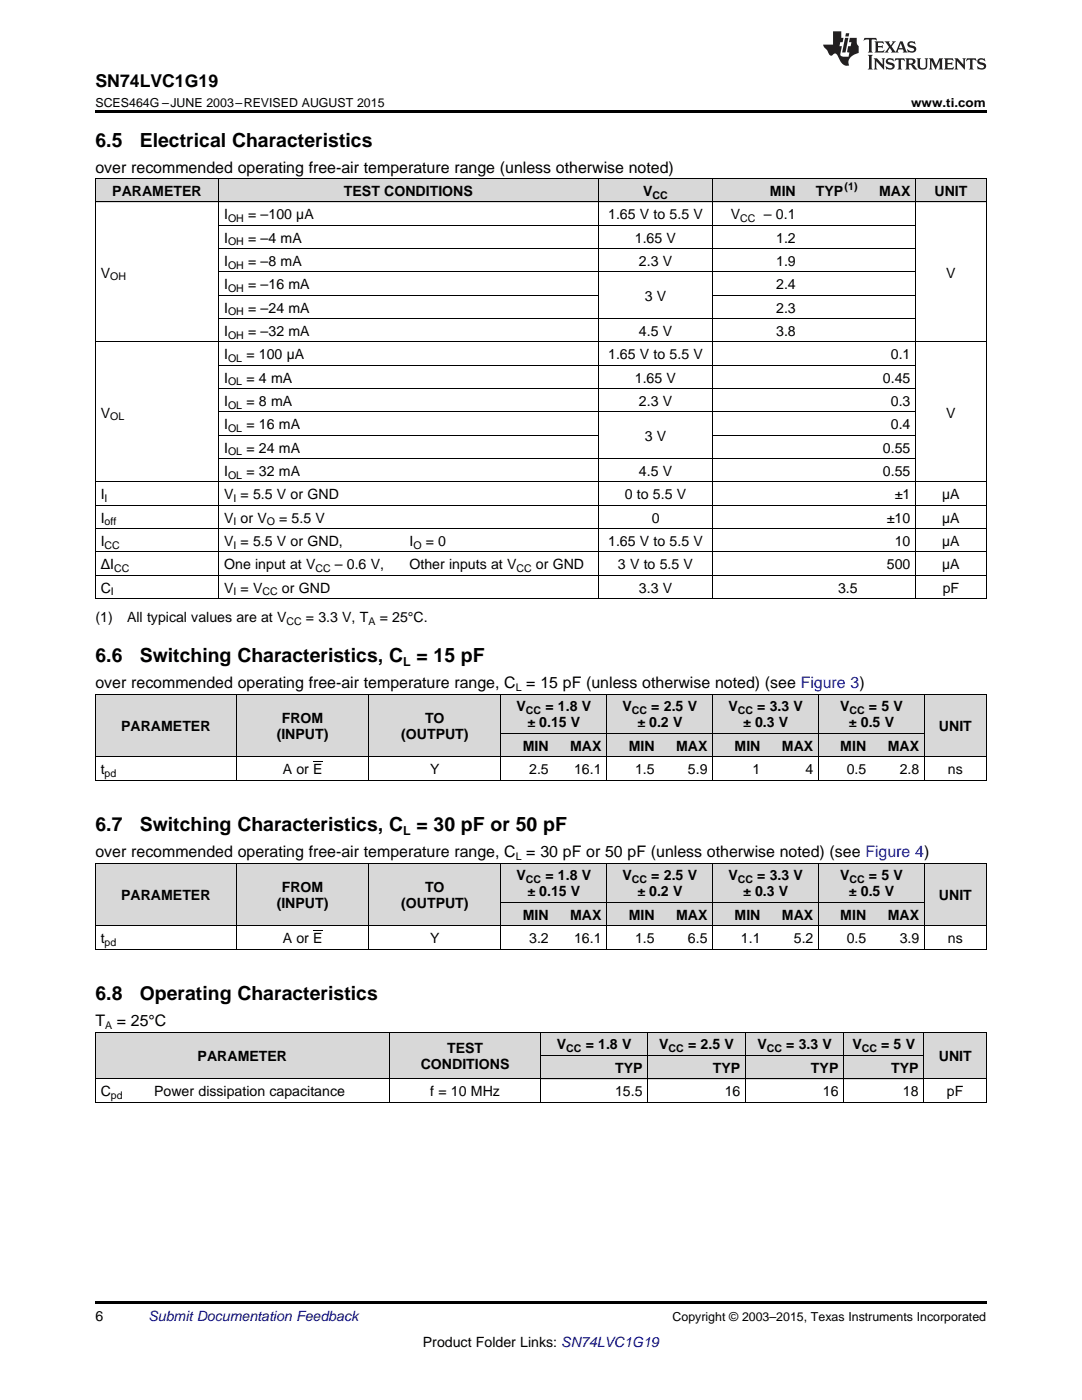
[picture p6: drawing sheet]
<svg xmlns="http://www.w3.org/2000/svg" width="216mm" height="279mm" viewBox="0 0 216 279" stroke-linecap="round" stroke-linejoin="round" font-family="sans-serif">
<defs><g id="words">
<g font-size="3.9">
<text x="19" y="29.3">6.5</text>
<text x="27.9" y="29.3">Electrical Characteristics</text>
<text x="19" y="132.2">6.6</text>
<text x="27.9" y="132.2">Switching Characteristics, C = 15 pF</text>
<text x="19" y="165.9">6.7</text>
<text x="27.9" y="165.9">Switching Characteristics, C = 30 pF or 50 pF</text>
<text x="19" y="199.6">6.8</text>
<text x="27.9" y="199.6">Operating Characteristics</text>
</g>
<text font-size="3.5" x="19" y="17.3">SN74LVC1G19</text>
<g font-size="3.2">
<text x="19" y="34.4">over recommended operating free-air temperature range (unless otherwise noted)</text>
<text x="19" y="137.3">over recommended operating free-air temperature range, C = 15 pF (unless otherwise noted) (see Figure 3)</text>
<text x="19" y="171.1">over recommended operating free-air temperature range, C = 30 pF or 50 pF (unless otherwise noted) (see Figure 4)</text>
<text x="19" y="204.8">T</text>
<text x="23.3" y="204.8">= 25°C</text>
</g>
<g font-size="2.8">
<text x="22.4" y="39.1">PARAMETER</text>
<text x="68.6" y="39.1">TEST CONDITIONS</text>
<text x="128.3" y="39.1">V</text>
<text x="153.6" y="39.1">MIN</text>
<text x="162.8" y="39.1">TYP</text>
<text x="175.4" y="39.1">MAX</text>
<text x="186.5" y="39.1">UNIT</text>
<text x="44.7" y="43.7">I</text>
<text x="49.5" y="43.7">= –100 µA</text>
<text x="121.4" y="43.7">1.65 V to 5.5 V</text>
<text x="145.8" y="43.7">V</text>
<text x="152.4" y="43.7">– 0.1</text>
<text x="44.7" y="48.4">I</text>
<text x="44.7" y="53.1">I</text>
<text x="49.5" y="48.4">= –4 mA</text>
<text x="49.5" y="53.1">= –8 mA</text>
<text x="126.7" y="48.4">1.65 V</text>
<text x="127.5" y="53.1">2.3 V</text>
<text x="154.9" y="48.4">1.2</text>
<text x="154.9" y="53.1">1.9</text>
<text x="20.1" y="55.4">V</text>
<text x="44.7" y="57.7">I</text>
<text x="49.5" y="57.7">= –16 mA</text>
<text x="154.9" y="57.7">2.4</text>
<text x="188.8" y="55.4">V</text>
<text x="44.7" y="62.4">I</text>
<text x="49.5" y="62.4">= –24 mA</text>
<text x="128.7" y="60">3 V</text>
<text x="154.9" y="62.4">2.3</text>
<text x="44.7" y="67">I</text>
<text x="44.7" y="71.7">I</text>
<text x="49.2" y="71.7">= 100 µA</text>
<text x="49.5" y="67">= –32 mA</text>
<text x="121.4" y="71.7">1.65 V to 5.5 V</text>
<text x="127.5" y="67">4.5 V</text>
<text x="154.9" y="67">3.8</text>
<text x="177.8" y="71.7">0.1</text>
<text x="44.7" y="76.3">I</text>
<text x="49.2" y="76.3">= 4 mA</text>
<text x="126.7" y="76.3">1.65 V</text>
<text x="176.2" y="76.3">0.45</text>
<text x="20.1" y="83.3">V</text>
<text x="44.7" y="81">I</text>
<text x="49.2" y="81">= 8 mA</text>
<text x="127.5" y="81">2.3 V</text>
<text x="177.8" y="81">0.3</text>
<text x="188.8" y="83.3">V</text>
<text x="44.7" y="85.7">I</text>
<text x="49.2" y="85.7">= 16 mA</text>
<text x="128.7" y="88">3 V</text>
<text x="177.8" y="85.7">0.4</text>
<text x="44.7" y="90.3">I</text>
<text x="44.7" y="95">I</text>
<text x="49.2" y="90.3">= 24 mA</text>
<text x="49.2" y="95">= 32 mA</text>
<text x="127.5" y="95">4.5 V</text>
<text x="176.2" y="90.3">0.55</text>
<text x="176.2" y="95">0.55</text>
<text x="20.1" y="99.6">I</text>
<text x="44.7" y="99.6">V = 5.5 V or GND</text>
<text x="124.7" y="99.6">0 to 5.5 V</text>
<text x="178.6" y="99.6">±1</text>
<text x="188" y="99.6">µA</text>
<text x="20.1" y="104.3">I</text>
<text x="44.7" y="104.3">V or V</text>
<text x="55.7" y="104.3">= 5.5 V</text>
<text x="130" y="104.3">0</text>
<text x="177" y="104.3">±10</text>
<text x="188" y="104.3">µA</text>
<text x="20.1" y="108.9">I</text>
<text x="20.1" y="113.6">ΔI</text>
<text x="44.7" y="108.9">V = 5.5 V or GND,</text>
<text x="44.7" y="113.6">One input at V</text>
<text x="66.8" y="113.6">– 0.6 V,</text>
<text x="81.7" y="108.9">I</text>
<text x="81.7" y="113.6">Other inputs at V</text>
<text x="84.9" y="108.9">= 0</text>
<text x="106.9" y="113.6">or GND</text>
<text x="121.4" y="108.9">1.65 V to 5.5 V</text>
<text x="123.3" y="113.6">3 V to 5.5 V</text>
<text x="177" y="113.6">500</text>
<text x="178.5" y="108.9">10</text>
<text x="188" y="108.9">µA</text>
<text x="188" y="113.6">µA</text>
<text x="20.1" y="118.3">C</text>
<text x="44.7" y="118.3">V = V</text>
<text x="56.3" y="118.3">or GND</text>
<text x="127.5" y="118.3">3.3 V</text>
<text x="167.2" y="118.3">3.5</text>
<text x="188.1" y="118.3">pF</text>
<text x="19" y="124.1">(1)</text>
<text x="25.4" y="124.1">All typical values are at V</text>
<text x="61" y="124.1">= 3.3 V, T</text>
<text x="75.8" y="124.1">= 25°C.</text>
<text x="103.1" y="142">V</text>
<text x="108.8" y="142">=</text>
<text x="111.3" y="142">1.8 V</text>
<text x="124.2" y="142">V</text>
<text x="130" y="142">=</text>
<text x="132.5" y="142">2.5 V</text>
<text x="145.3" y="142">V</text>
<text x="151.1" y="142">=</text>
<text x="153.6" y="142">3.3 V</text>
<text x="167.6" y="142">V</text>
<text x="173.4" y="142">= 5 V</text>
<text x="24.2" y="145.9">PARAMETER</text>
<text x="55.2" y="147.5">(INPUT)</text>
<text x="56.2" y="144.3">FROM</text>
<text x="80" y="147.5">(OUTPUT)</text>
<text x="84.8" y="144.3">TO</text>
<text x="104.3" y="149.8">MIN</text>
<text x="105.2" y="145.2">± 0.15 V</text>
<text x="113.8" y="149.8">MAX</text>
<text x="125.4" y="149.8">MIN</text>
<text x="127.2" y="145.2">± 0.2 V</text>
<text x="134.9" y="149.8">MAX</text>
<text x="146.6" y="149.8">MIN</text>
<text x="148.3" y="145.2">± 0.3 V</text>
<text x="156" y="149.8">MAX</text>
<text x="167.7" y="149.8">MIN</text>
<text x="169.4" y="145.2">± 0.5 V</text>
<text x="177.2" y="149.8">MAX</text>
<text x="187.4" y="145.9">UNIT</text>
<text x="20.1" y="154.5">t</text>
<text x="56.4" y="154.5">A or E</text>
<text x="85.8" y="154.5">Y</text>
<text x="105.6" y="154.5">2.5</text>
<text x="114.5" y="154.5">16.1</text>
<text x="126.7" y="154.5">1.5</text>
<text x="137.3" y="154.5">5.9</text>
<text x="150.2" y="154.5">1</text>
<text x="160.7" y="154.5">4</text>
<text x="168.9" y="154.5">0.5</text>
<text x="179.5" y="154.5">2.8</text>
<text x="189.2" y="154.5">ns</text>
<text x="24.2" y="179.6">PARAMETER</text>
<text x="56.2" y="178">FROM</text>
<text x="84.8" y="178">TO</text>
<text x="103.1" y="175.7">V</text>
<text x="105.2" y="178.9">± 0.15 V</text>
<text x="108.8" y="175.7">=</text>
<text x="111.3" y="175.7">1.8 V</text>
<text x="124.2" y="175.7">V</text>
<text x="127.2" y="178.9">± 0.2 V</text>
<text x="130" y="175.7">=</text>
<text x="132.5" y="175.7">2.5 V</text>
<text x="145.3" y="175.7">V</text>
<text x="148.3" y="178.9">± 0.3 V</text>
<text x="151.1" y="175.7">=</text>
<text x="153.6" y="175.7">3.3 V</text>
<text x="167.6" y="175.7">V</text>
<text x="169.4" y="178.9">± 0.5 V</text>
<text x="173.4" y="175.7">= 5 V</text>
<text x="187.4" y="179.6">UNIT</text>
<text x="55.2" y="181.2">(INPUT)</text>
<text x="80" y="181.2">(OUTPUT)</text>
<text x="104.3" y="183.6">MIN</text>
<text x="113.8" y="183.6">MAX</text>
<text x="125.4" y="183.6">MIN</text>
<text x="134.9" y="183.6">MAX</text>
<text x="146.6" y="183.6">MIN</text>
<text x="156" y="183.6">MAX</text>
<text x="167.7" y="183.6">MIN</text>
<text x="177.2" y="183.6">MAX</text>
<text x="20.1" y="188.2">t</text>
<text x="56.4" y="188.2">A or E</text>
<text x="85.8" y="188.2">Y</text>
<text x="105.6" y="188.2">3.2</text>
<text x="114.5" y="188.2">16.1</text>
<text x="126.7" y="188.2">1.5</text>
<text x="137.3" y="188.2">6.5</text>
<text x="147.8" y="188.2">1.1</text>
<text x="158.4" y="188.2">5.2</text>
<text x="168.9" y="188.2">0.5</text>
<text x="179.5" y="188.2">3.9</text>
<text x="189.2" y="188.2">ns</text>
<text x="111.1" y="209.4">V</text>
<text x="116.9" y="209.4">= 1.8 V</text>
<text x="131.6" y="209.4">V</text>
<text x="137.3" y="209.4">= 2.5 V</text>
<text x="151.1" y="209.4">V</text>
<text x="156.9" y="209.4">= 3.3 V</text>
<text x="170.1" y="209.4">V</text>
<text x="175.8" y="209.4">= 5 V</text>
<text x="39.4" y="211.8">PARAMETER</text>
<text x="84" y="213.4">CONDITIONS</text>
<text x="89.2" y="210.2">TEST</text>
<text x="122.7" y="214.1">TYP</text>
<text x="142.2" y="214.1">TYP</text>
<text x="161.8" y="214.1">TYP</text>
<text x="177.8" y="214.1">TYP</text>
<text x="187.3" y="211.8">UNIT</text>
<text x="20.1" y="218.8">C</text>
<text x="30.8" y="218.8">Power dissipation capacitance</text>
<text x="85.9" y="218.8">f = 10 MHz</text>
<text x="122.7" y="218.8">15.5</text>
<text x="144.6" y="218.8">16</text>
<text x="164.2" y="218.8">16</text>
<text x="180.2" y="218.8">18</text>
<text x="188.9" y="218.8">pF</text>
<text x="19" y="263.6">6</text>
<text x="84.4" y="268.9">Product Folder Links: SN74LVC1G19</text>
</g>
<text font-size="2.8" fill="#0000c8" x="29.6" y="263.6">Submit Documentation Feedback</text>
<g font-size="2.5">
<text x="19" y="21.4">SCES464G –JUNE 2003–REVISED AUGUST 2015</text>
<text x="181.8" y="21.4">www.ti.com</text>
<text x="80.4" y="133">L</text>
<text x="80.4" y="166.7">L</text>
<text x="134.2" y="263.6">Copyright © 2003–2015, Texas Instruments Incorporated</text>
</g>
<g font-size="2.1">
<text x="130.2" y="39.7">CC</text>
<text x="168.5" y="38">(1)</text>
<text x="45.5" y="44.3">OH</text>
<text x="147.7" y="44.3">CC</text>
<text x="45.5" y="49">OH</text>
<text x="45.5" y="53.6">OH</text>
<text x="22" y="56">OH</text>
<text x="45.5" y="58.3">OH</text>
<text x="45.5" y="62.9">OH</text>
<text x="45.5" y="67.6">OH</text>
<text x="45.5" y="72.2">OL</text>
<text x="45.5" y="76.9">OL</text>
<text x="22" y="83.9">OL</text>
<text x="45.5" y="81.6">OL</text>
<text x="45.5" y="86.2">OL</text>
<text x="45.5" y="90.9">OL</text>
<text x="45.5" y="95.5">OL</text>
<text x="20.9" y="100.2">I</text>
<text x="46.6" y="100.2">I</text>
<text x="20.9" y="104.8">off</text>
<text x="46.6" y="104.8">I</text>
<text x="53.2" y="104.8">O</text>
<text x="20.9" y="109.5">CC</text>
<text x="46.6" y="109.5">I</text>
<text x="82.5" y="109.5">O</text>
<text x="22.1" y="118.8">I</text>
<text x="22.8" y="114.2">CC</text>
<text x="46.6" y="118.8">I</text>
<text x="52.4" y="118.8">CC</text>
<text x="62.9" y="114.2">CC</text>
<text x="103" y="114.2">CC</text>
<text x="57.1" y="124.7">CC</text>
<text x="73.5" y="124.7">A</text>
<text x="102.9" y="138">L</text>
<text x="105" y="142.6">CC</text>
<text x="126.1" y="142.6">CC</text>
<text x="147.2" y="142.6">CC</text>
<text x="169.5" y="142.6">CC</text>
<text x="20.9" y="155">pd</text>
<text x="102.9" y="171.7">L</text>
<text x="105" y="176.3">CC</text>
<text x="126.1" y="176.3">CC</text>
<text x="147.2" y="176.3">CC</text>
<text x="169.5" y="176.3">CC</text>
<text x="20.9" y="188.8">pd</text>
<text x="21" y="205.4">A</text>
<text x="113" y="210">CC</text>
<text x="133.4" y="210">CC</text>
<text x="153" y="210">CC</text>
<text x="171.9" y="210">CC</text>
<text x="22.1" y="219.3">pd</text>
</g>
</g></defs>
<g fill="#d8d8d8">
<path d="M19 206.1h10.7v9.3h-10.7z"/>
<path d="M29.7 206.1h26.7v9.3h-26.7z"/>
<path d="M56.4 206.1h21.3v9.3h-21.3z"/>
<path d="M77.7 206.1h30.2v9.3h-30.2z"/>
<path d="M107.9 210.7h21.4v4.7h-21.4z"/>
<path d="M129.3 210.7h19.5v4.7h-19.5z"/>
<path d="M148.8 210.7h19.6v4.7h-19.6z"/>
<path d="M168.4 210.7h16v4.7h-16z"/>
<path d="M184.4 206.1h12.4v9.3h-12.4z"/>
<path d="M107.9 206.1h21.4v4.6h-21.4z"/>
<path d="M129.3 206.1h19.5v4.6h-19.5z"/>
<path d="M148.8 206.1h19.6v4.6h-19.6z"/>
<path d="M168.4 206.1h16v4.6h-16z"/>
<path d="M19 172.3h28.2v12.5h-28.2z"/>
<path d="M47.2 172.3h26.4v12.5h-26.4z"/>
<path d="M73.6 172.3h26.4v12.5h-26.4z"/>
<path d="M100 180.2h10.6v4.6h-10.6z"/>
<path d="M110.6 180.2h10.5v4.6h-10.5z"/>
<path d="M121.1 180.2h10.6v4.6h-10.6z"/>
<path d="M131.7 180.2h10.6v4.6h-10.6z"/>
<path d="M142.3 180.2h10.5v4.6h-10.5z"/>
<path d="M152.8 180.2h10.6v4.6h-10.6z"/>
<path d="M163.4 180.2h10.6v4.6h-10.6z"/>
<path d="M174 180.2h10.5v4.6h-10.5z"/>
<path d="M184.5 172.3h12.3v12.5h-12.3z"/>
<path d="M100 172.3h10.6v7.9h-10.6z"/>
<path d="M110.6 172.3h10.5v7.9h-10.5z"/>
<path d="M121.1 172.3h10.6v7.9h-10.6z"/>
<path d="M131.7 172.3h10.6v7.9h-10.6z"/>
<path d="M142.3 172.3h10.5v7.9h-10.5z"/>
<path d="M152.8 172.3h10.6v7.9h-10.6z"/>
<path d="M163.4 172.3h10.6v7.9h-10.6z"/>
<path d="M174 172.3h10.5v7.9h-10.5z"/>
<path d="M19 138.6h28.2v12.5h-28.2z"/>
<path d="M47.2 138.6h26.4v12.5h-26.4z"/>
<path d="M73.6 138.6h26.4v12.5h-26.4z"/>
<path d="M100 146.4h10.6v4.7h-10.6z"/>
<path d="M110.6 146.4h10.5v4.7h-10.5z"/>
<path d="M121.1 146.4h10.6v4.7h-10.6z"/>
<path d="M131.7 146.4h10.6v4.7h-10.6z"/>
<path d="M142.3 146.4h10.5v4.7h-10.5z"/>
<path d="M152.8 146.4h10.6v4.7h-10.6z"/>
<path d="M163.4 146.4h10.6v4.7h-10.6z"/>
<path d="M174 146.4h10.5v4.7h-10.5z"/>
<path d="M184.5 138.6h12.3v12.5h-12.3z"/>
<path d="M100 138.6h10.6v7.8h-10.6z"/>
<path d="M110.6 138.6h10.5v7.8h-10.5z"/>
<path d="M121.1 138.6h10.6v7.8h-10.6z"/>
<path d="M131.7 138.6h10.6v7.8h-10.6z"/>
<path d="M142.3 138.6h10.5v7.8h-10.5z"/>
<path d="M152.8 138.6h10.6v7.8h-10.6z"/>
<path d="M163.4 138.6h10.6v7.8h-10.6z"/>
<path d="M174 138.6h10.5v7.8h-10.5z"/>
<path d="M19 35.7h7.1v4.7h-7.1z"/>
<path d="M26.1 35.7h10.6v4.7h-10.6z"/>
<path d="M36.7 35.7h7v4.7h-7z"/>
<path d="M43.7 35.7h35.2v4.7h-35.2z"/>
<path d="M78.9 35.7h1.7v4.7h-1.7z"/>
<path d="M80.6 35.7h26.5v4.7h-26.5z"/>
<path d="M107.1 35.7h12.3v4.7h-12.3z"/>
<path d="M119.4 35.7h22.9v4.7h-22.9z"/>
<path d="M142.3 35.7h17.6v4.7h-17.6z"/>
<path d="M159.9 35.7h12.3v4.7h-12.3z"/>
<path d="M172.2 35.7h10.5v4.7h-10.5z"/>
<path d="M182.7 35.7h14.1v4.7h-14.1z"/>
</g>
<g fill="#000">
<path d="M19 22h177.8v.5h-177.8zM19 119.5h.2zM36.5 119.5h.2zM43.6 119.5h.1zM78.8 119.5h.1zM80.5 119.5h.1zM107 119.5h.1zM119.3 119.5h.1zM142.2 119.5h.1zM159.8 119.5h.1zM172.1 119.5h.1zM182.6 119.5h.1z"/>
<path d="M196.7 119.5h.1zM19 155.7l.2 .1zM73.5 155.7l.1 .1zM99.9 155.7l.1 .1zM110.5 155.7l.1 .1zM121 155.7l.1 .1zM131.6 155.7l.1 .1zM142.2 155.7l.1 .1zM152.7 155.7l.1 .1zM163.3 155.7l.1 .1zM173.8 155.7l.2 .1zM184.4 155.7l.1 .1z"/>
<path d="M196.7 155.7l.1 .1zM19 259.7h177.8v.5h-177.8z"/>
</g>
<g fill="none" stroke="#000" stroke-width=".2">
<path d="M19 35.6h177.8M19.1 35.7v83.8M43.6 35.7v83.8M119.3 35.7v83.8M142.2 35.7v83.8M182.7 35.7v83.8M196.8 35.7v83.8M19 40.3h177.8M43.7 58.9h75.6M43.7 54.3h139M43.7 49.6h139M43.7 45h139"/>
<path d="M142.3 58.9h40.4M19 68.2h177.8M43.7 77.6h139M43.7 72.9h139M43.7 63.6h139M19 96.2h177.8M43.7 91.5h139M43.7 86.9h75.6M43.7 82.2h139M142.3 86.9h40.4M19 119.5h177.8M19 114.8h177.8"/>
<path d="M19 110.2h177.8M19 105.5h177.8M19 100.8h177.8M19 138.6h177.8M19.1 138.6v17.2M47.1 138.6v17.2M73.5 138.6v17.2M100 138.6v17.2M121.1 138.6v17.2M142.2 138.6v17.2M163.3 138.6v17.2M184.4 138.6v17.2"/>
<path d="M196.8 138.6v17.2M19 155.7h177.8M19 151h177.8M100 146.4h84.5M19 172.3h177.8M19.1 172.3v17.2M47.1 172.3v17.2M73.5 172.3v17.2M100 172.3v17.2M121.1 172.3v17.2M142.2 172.3v17.2M163.3 172.3v17.2"/>
<path d="M184.4 172.3v17.2M196.8 172.3v17.2M19 189.4h177.8M19 184.8h177.8M100 180.1h84.5M19 220h177.8M19 215.3h177.8M19 206h177.8M19.1 206.1v13.9M77.7 206.1v13.9M107.9 206.1v13.9M107.9 210.7h76.5"/>
<path d="M129.2 206.1v13.9M148.8 206.1v13.9M168.3 206.1v13.9M184.3 206.1v13.9M196.8 206.1v13.9"/>
</g>
<g fill="#231f20">
<path d="M172.5 7.6l-.1 .5 .4-.2h.6v.1v2.1l-.2 .4h.9l-.2-.4v-2.1l.1-.1h.5l.5 .2-.2-.5zM174.5 8.3l.2 .3v1.5l-.2 .4h1.8l.2-.6a1.04 1.04 0 0 1-1.3 .2v-.7h.6l.3 .2v-.6l-.3 .2h-.6v-.6l.8-.1 .4 .3-.2-.5zM176.5 8.3l.9 1.1-.9 1.1h.8l-.2-.2 .4-.7 .5 .7-.2 .2h1.5l-.2-.2 .2-.4h.9l.1 .4-.2 .2h1l-.3-.3-.7-1.9h-.5l-.9 2-.8-1 .9-1h-.8l.1 .3-.4 .5-.3-.6 .1-.2zM179.7 8.6l.4 1h-.7zM181.3 8.4a.63 .63 0 0 0-.2 .7 .63 .63 0 0 0 .6 .4l.6 .2 .1 .2a.75 .75 0 0 1-.7 .4 .75 .75 0 0 1-.6-.5l.1 .7 .1-.1a1.11 1.11 0 0 0 1.5-.6 1.13 1.13 0 0 0-1.2-.8l-.1-.4a1.04 1.04 0 0 1 1.2 .2l-.2-.5-.2 .1-.4-.2zM173.2 10.9l.2 .4v2.2l-.2 .4h1l-.3-.4v-2.2l.3-.4zM174.3 11.6l.3 .4v1.5l-.3 .4h.8l-.2-.4v-1.3l1.5 1.7v-1.9l.2-.4h-.7l.2 .4v.9l-1.1-1.3zM177 11.8a.62 .62 0 0 0-.2 .7 .62 .62 0 0 0 .6 .4l.6 .1 .1 .3a.76 .76 0 0 1-.7 .3 .76 .76 0 0 1-.7-.4l.2 .7 .1-.1a1.11 1.11 0 0 0 1.5-.6 1.13 1.13 0 0 0-1.2-.8l-.1-.4a1.04 1.04 0 0 1 1.2 .2l-.2-.6-.2 .1-.5-.1zM178.7 11.6l-.2 .6a.61 .61 0 0 1 .8-.3v1.6l-.2 .4h.9l-.2-.4v-1.6a.63 .63 0 0 1 .7 .3l-.1-.6zM180.6 11.6l.3 .4v1.5l-.3 .4h1l-.2-.2-.1-.8 .6 .2a.76 .76 0 0 0 1.2 .7l-1-1a.58 .58 0 0 0 .6-.5 .58 .58 0 0 0-.5-.6zM181.4 11.9h.1a.45 .45 0 0 1 .5 .1 .45 .45 0 0 1 .1 .5l-.8 .2zM182.9 11.6l.2 .2a2.17 2.17 0 0 0 .3 1.9 .99 .99 0 0 0 1.6-.6v-1.1l.2-.4h-.7l.2 .2a1.92 1.92 0 0 1-.2 1.8 .6 .6 0 0 1-.9-.5v-1.1l.2-.4zM185.4 11.6l.2 .4v1.5l-.2 .4h.7l-.2-.4v-1.4l.8 1.8 .8-1.8v1.4l-.2 .4h.9l-.2-.4v-1.5l.2-.4h-.8l-.6 1.5-.6-1.5zM188.4 11.6l.2 .4v1.5l-.2 .4h1.8l.1-.6a1.04 1.04 0 0 1-1.2 .1v-.6h.5l.4 .2v-.6l-.4 .2h-.5v-.7h.8l.3 .3-.1-.6zM190.5 11.6l.2 .4v1.5l-.2 .4h.7l-.2-.4v-1.3l1.5 1.7v-1.9l.2-.4h-.7l.2 .4v.9l-1.1-1.3zM192.9 11.6l-.1 .6a.61 .61 0 0 1 .7-.3l.1 1.6-.3 .4h1l-.3-.4 .1-1.6a.63 .63 0 0 1 .7 .3l-.1-.6zM195.2 11.8a.62 .62 0 0 0-.2 .7 .62 .62 0 0 0 .6 .4l.6 .1 .1 .3a.76 .76 0 0 1-.7 .3 .76 .76 0 0 1-.6-.4l.1 .7 .1-.1a1.11 1.11 0 0 0 1.6-.6 1.13 1.13 0 0 0-1.3-.8l-.1-.4a1.04 1.04 0 0 1 1.2 .2l-.1-.6-.2 .1-.5-.1z"/>
<path d="M166.2 6.3v2.6h-1.9v.4l.8 .9a.91 .91 0 0 0 1 .8 .56 .56 0 0 1 .5-.3 .56 .56 0 0 1 .5 .3l.4 .8a1.53 1.53 0 0 0 1.9 1.2 1.54 1.54 0 0 1 1-2.1l.9-.3v-1.4a1.52 1.52 0 0 1-.4-1.6h-1.3l-.2 .8h.5l-.2 .8h-.5l-.1 1v.2l.4 .1-.2 .8a1.93 1.93 0 0 1-1.6-.3l.3-1.8h-.5l.2-.8h.4l.2-.8h-.4v-1.3zM168.6 7.6l-.6 2.9h.7l.6-2.9zM168.8 6.6l-.1 .7h.6l.2-.7z"/>
</g>
<path d="M62.5 151.9h1.8v.2h-1.8zM62.5 185.6h1.8v.2h-1.8z" fill="#000"/>
<use href="#words"/>
</svg>
